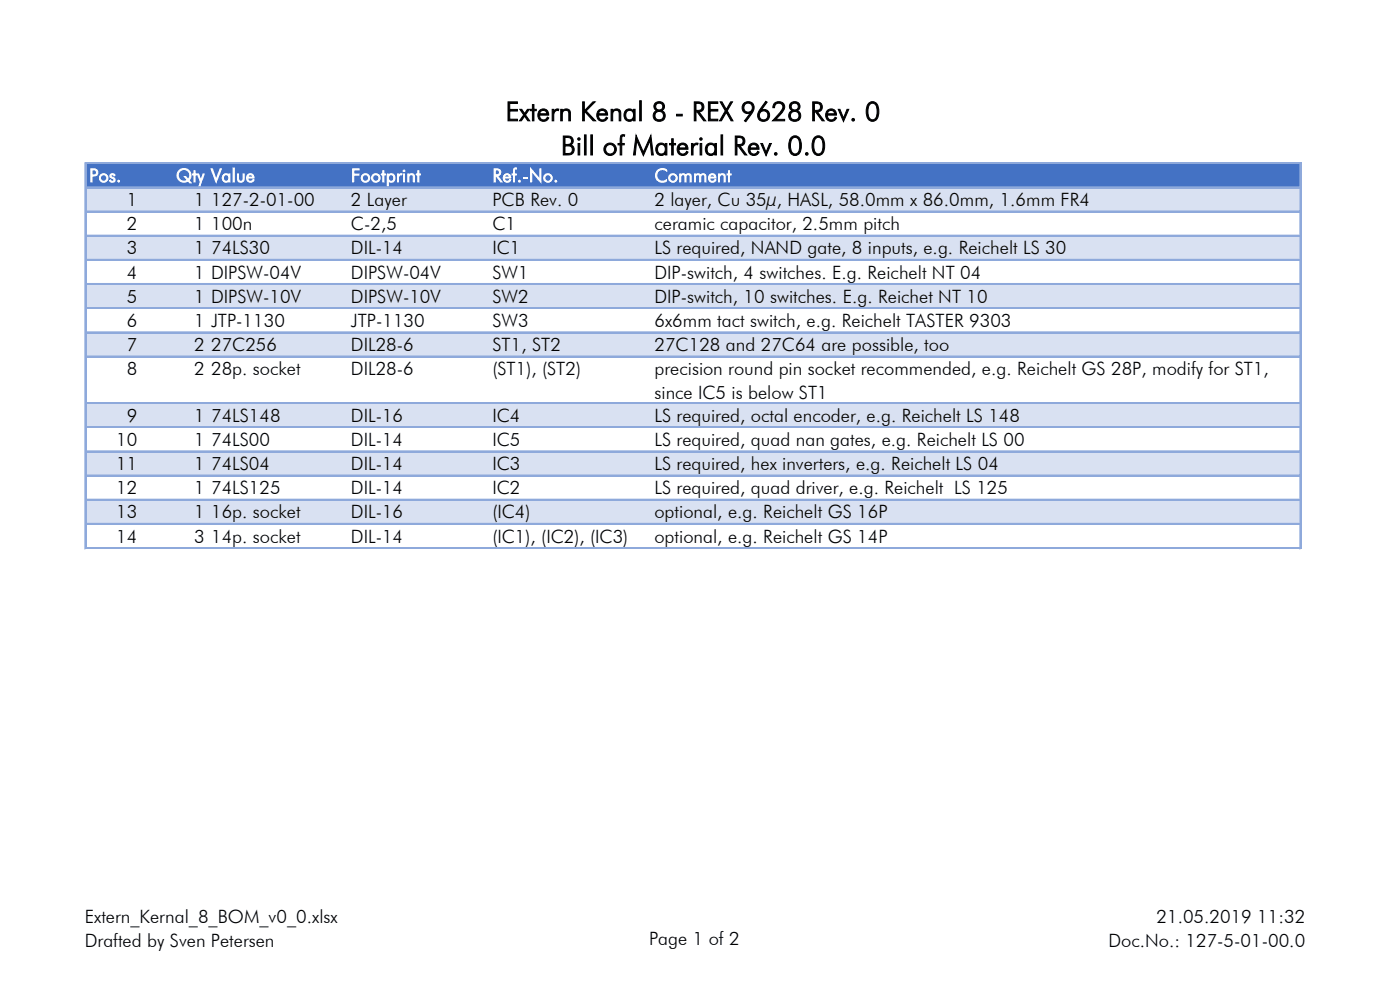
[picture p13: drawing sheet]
<svg xmlns="http://www.w3.org/2000/svg" width="297mm" height="210mm" viewBox="0 0 297 210" stroke-linecap="round" stroke-linejoin="round" font-family="sans-serif">
<defs><g id="words">
<g font-size="5.6">
<text x="107.3" y="25.6">Extern Kenal 8 - REX 9628 Rev. 0</text>
<text x="119" y="32.9">Bill of Material Rev. 0.0</text>
</g>
<g font-size="3.9" fill="#fff">
<text x="18.9" y="38.6">Pos.</text>
<text x="37.3" y="38.6">Qty Value</text>
<text x="74.5" y="38.6">Footprint</text>
<text x="104.5" y="38.6">Ref.-No.</text>
<text x="138.9" y="38.6">Comment</text>
</g>
<g font-size="3.9">
<text x="26.9" y="43.7">1</text>
<text x="41.2" y="43.7">1</text>
<text x="44.8" y="43.7">127-2-01-00</text>
<text x="74.5" y="43.7">2 Layer</text>
<text x="104.5" y="43.7">PCB Rev. 0</text>
<text x="138.9" y="43.7">2 layer, Cu 35µ, HASL, 58.0mm x 86.0mm, 1.6mm FR4</text>
<text x="26.9" y="48.8">2</text>
<text x="26.9" y="53.9">3</text>
<text x="41.2" y="48.8">1</text>
<text x="41.2" y="53.9">1 74LS30</text>
<text x="44.8" y="48.8">100n</text>
<text x="74.5" y="48.8">C-2,5</text>
<text x="74.5" y="53.9">DIL-14</text>
<text x="104.5" y="48.8">C1</text>
<text x="104.5" y="53.9">IC1</text>
<text x="138.9" y="48.8">ceramic capacitor, 2.5mm pitch</text>
<text x="138.9" y="53.9">LS required, NAND gate, 8 inputs, e.g. Reichelt LS 30</text>
<text x="26.9" y="59.1">4</text>
<text x="41.2" y="59.1">1 DIPSW-04V</text>
<text x="74.5" y="59.1">DIPSW-04V</text>
<text x="104.5" y="59.1">SW1</text>
<text x="138.9" y="59.1">DIP-switch, 4 switches. E.g. Reichelt NT 04</text>
<text x="26.9" y="64.2">5</text>
<text x="41.2" y="64.2">1 DIPSW-10V</text>
<text x="74.5" y="64.2">DIPSW-10V</text>
<text x="104.5" y="64.2">SW2</text>
<text x="138.9" y="64.2">DIP-switch, 10 switches. E.g. Reichet NT 10</text>
<text x="26.9" y="69.3">6</text>
<text x="41.2" y="69.3">1 JTP-1130</text>
<text x="74.5" y="69.3">JTP-1130</text>
<text x="104.5" y="69.3">SW3</text>
<text x="138.9" y="69.3">6x6mm tact switch, e.g. Reichelt TASTER 9303</text>
<text x="26.9" y="74.4">7</text>
<text x="41.2" y="74.4">2 27C256</text>
<text x="74.5" y="74.4">DIL28-6</text>
<text x="104.5" y="74.4">ST1, ST2</text>
<text x="138.9" y="74.4">27C128 and 27C64 are possible, too</text>
<text x="26.9" y="79.6">8</text>
<text x="41.2" y="79.6">2 28p. socket</text>
<text x="74.5" y="79.6">DIL28-6</text>
<text x="104.5" y="79.6">(ST1), (ST2)</text>
<text x="138.9" y="79.6">precision round pin socket recommended, e.g. Reichelt GS 28P, modify for ST1,</text>
<text x="26.9" y="89.4">9</text>
<text x="41.2" y="89.4">1 74LS148</text>
<text x="74.5" y="89.4">DIL-16</text>
<text x="104.5" y="89.4">IC4</text>
<text x="138.9" y="84.6">since IC5 is below ST1</text>
<text x="138.9" y="89.4">LS required, octal encoder, e.g. Reichelt LS 148</text>
<text x="24.6" y="94.5">10</text>
<text x="41.2" y="94.5">1 74LS00</text>
<text x="74.5" y="94.5">DIL-14</text>
<text x="104.5" y="94.5">IC5</text>
<text x="138.9" y="94.5">LS required, quad nan gates, e.g. Reichelt LS 00</text>
<text x="24.6" y="99.7">11</text>
<text x="41.2" y="99.7">1 74LS04</text>
<text x="74.5" y="99.7">DIL-14</text>
<text x="104.5" y="99.7">IC3</text>
<text x="138.9" y="99.7">LS required, hex inverters, e.g. Reichelt LS 04</text>
<text x="24.6" y="104.8">12</text>
<text x="41.2" y="104.8">1 74LS125</text>
<text x="74.5" y="104.8">DIL-14</text>
<text x="104.5" y="104.8">IC2</text>
<text x="138.9" y="104.8">LS required, quad driver, e.g. Reichelt LS 125</text>
<text x="24.6" y="109.9">13</text>
<text x="41.2" y="109.9">1 16p. socket</text>
<text x="74.5" y="109.9">DIL-16</text>
<text x="104.5" y="109.9">(IC4)</text>
<text x="138.9" y="109.9">optional, e.g. Reichelt GS 16P</text>
<text x="24.6" y="115">14</text>
<text x="41.2" y="115">3 14p. socket</text>
<text x="74.5" y="115">DIL-14</text>
<text x="104.5" y="115">(IC1), (IC2), (IC3)</text>
<text x="138.9" y="115">optional, e.g. Reichelt GS 14P</text>
<text x="18" y="195.7">Extern_Kernal_8_BOM_v0_0.xlsx</text>
<text x="245.4" y="195.7">21.05.2019 11:32</text>
<text x="18" y="200.7">Drafted by Sven Petersen</text>
<text x="137.7" y="200.4">Page 1 of 2</text>
<text x="235.2" y="200.7">Doc.No.: 127-5-01-00.0</text>
</g>
</g></defs>
<path d="M18.3 34.6h257.7v5.2h-257.7z" fill-rule="evenodd" fill="#4472c4"/>
<g fill="#d9e1f2">
<path d="M18.3 39.8h257.7v5.1h-257.7z" fill-rule="evenodd"/>
<path d="M18.3 50h257.7v5.2h-257.7z" fill-rule="evenodd"/>
<path d="M18.3 60.2h257.7v5.2h-257.7z" fill-rule="evenodd"/>
<path d="M18.3 70.5h257.7v5.2h-257.7z" fill-rule="evenodd"/>
<path d="M18.3 85.5h257.7v5.2h-257.7z" fill-rule="evenodd"/>
<path d="M18.3 95.7h257.7v5.2h-257.7z" fill-rule="evenodd"/>
<path d="M18.3 106h257.7v5.1h-257.7z" fill-rule="evenodd"/>
</g>
<g fill="none" stroke="#8ea9db" stroke-width=".21">
<path d="M18 34.5v81.9M18.4 34.5h257.7M18.4 39.6h257.7M275.8 34.8v81.6M18.4 44.7h257.7M18.4 49.9h257.7M18.4 55h257.7M18.4 60.1h257.7M18.4 65.2h257.7M18.4 70.4h257.7M18.4 75.5h257.7M18.4 85.3h257.7"/>
<path d="M18.4 90.5h257.7M18.4 95.6h257.7M18.4 100.7h257.7M18.4 105.8h257.7M18.4 111h257.7M18.4 116.1h257.7"/>
</g>
<g fill="none" stroke="#8ea9db" stroke-width=".34">
<path d="M18.2 34.5v81.9M18.3 34.6h257.8M18.3 39.8h257.8M276 34.8v81.6M18.3 44.9h257.8M18.3 50h257.8M18.3 55.1h257.8M18.3 60.2h257.8M18.3 65.4h257.8M18.3 70.5h257.8M18.3 75.6h257.8M18.3 85.5h257.8"/>
<path d="M18.3 90.6h257.8M18.3 95.7h257.8M18.3 100.9h257.8M18.3 106h257.8M18.3 116.2h257.8"/>
</g>
<path d="M18.3 111.1h257.8" fill="none" stroke="#8ea9db" stroke-width=".35"/>
<use href="#words"/>
</svg>
